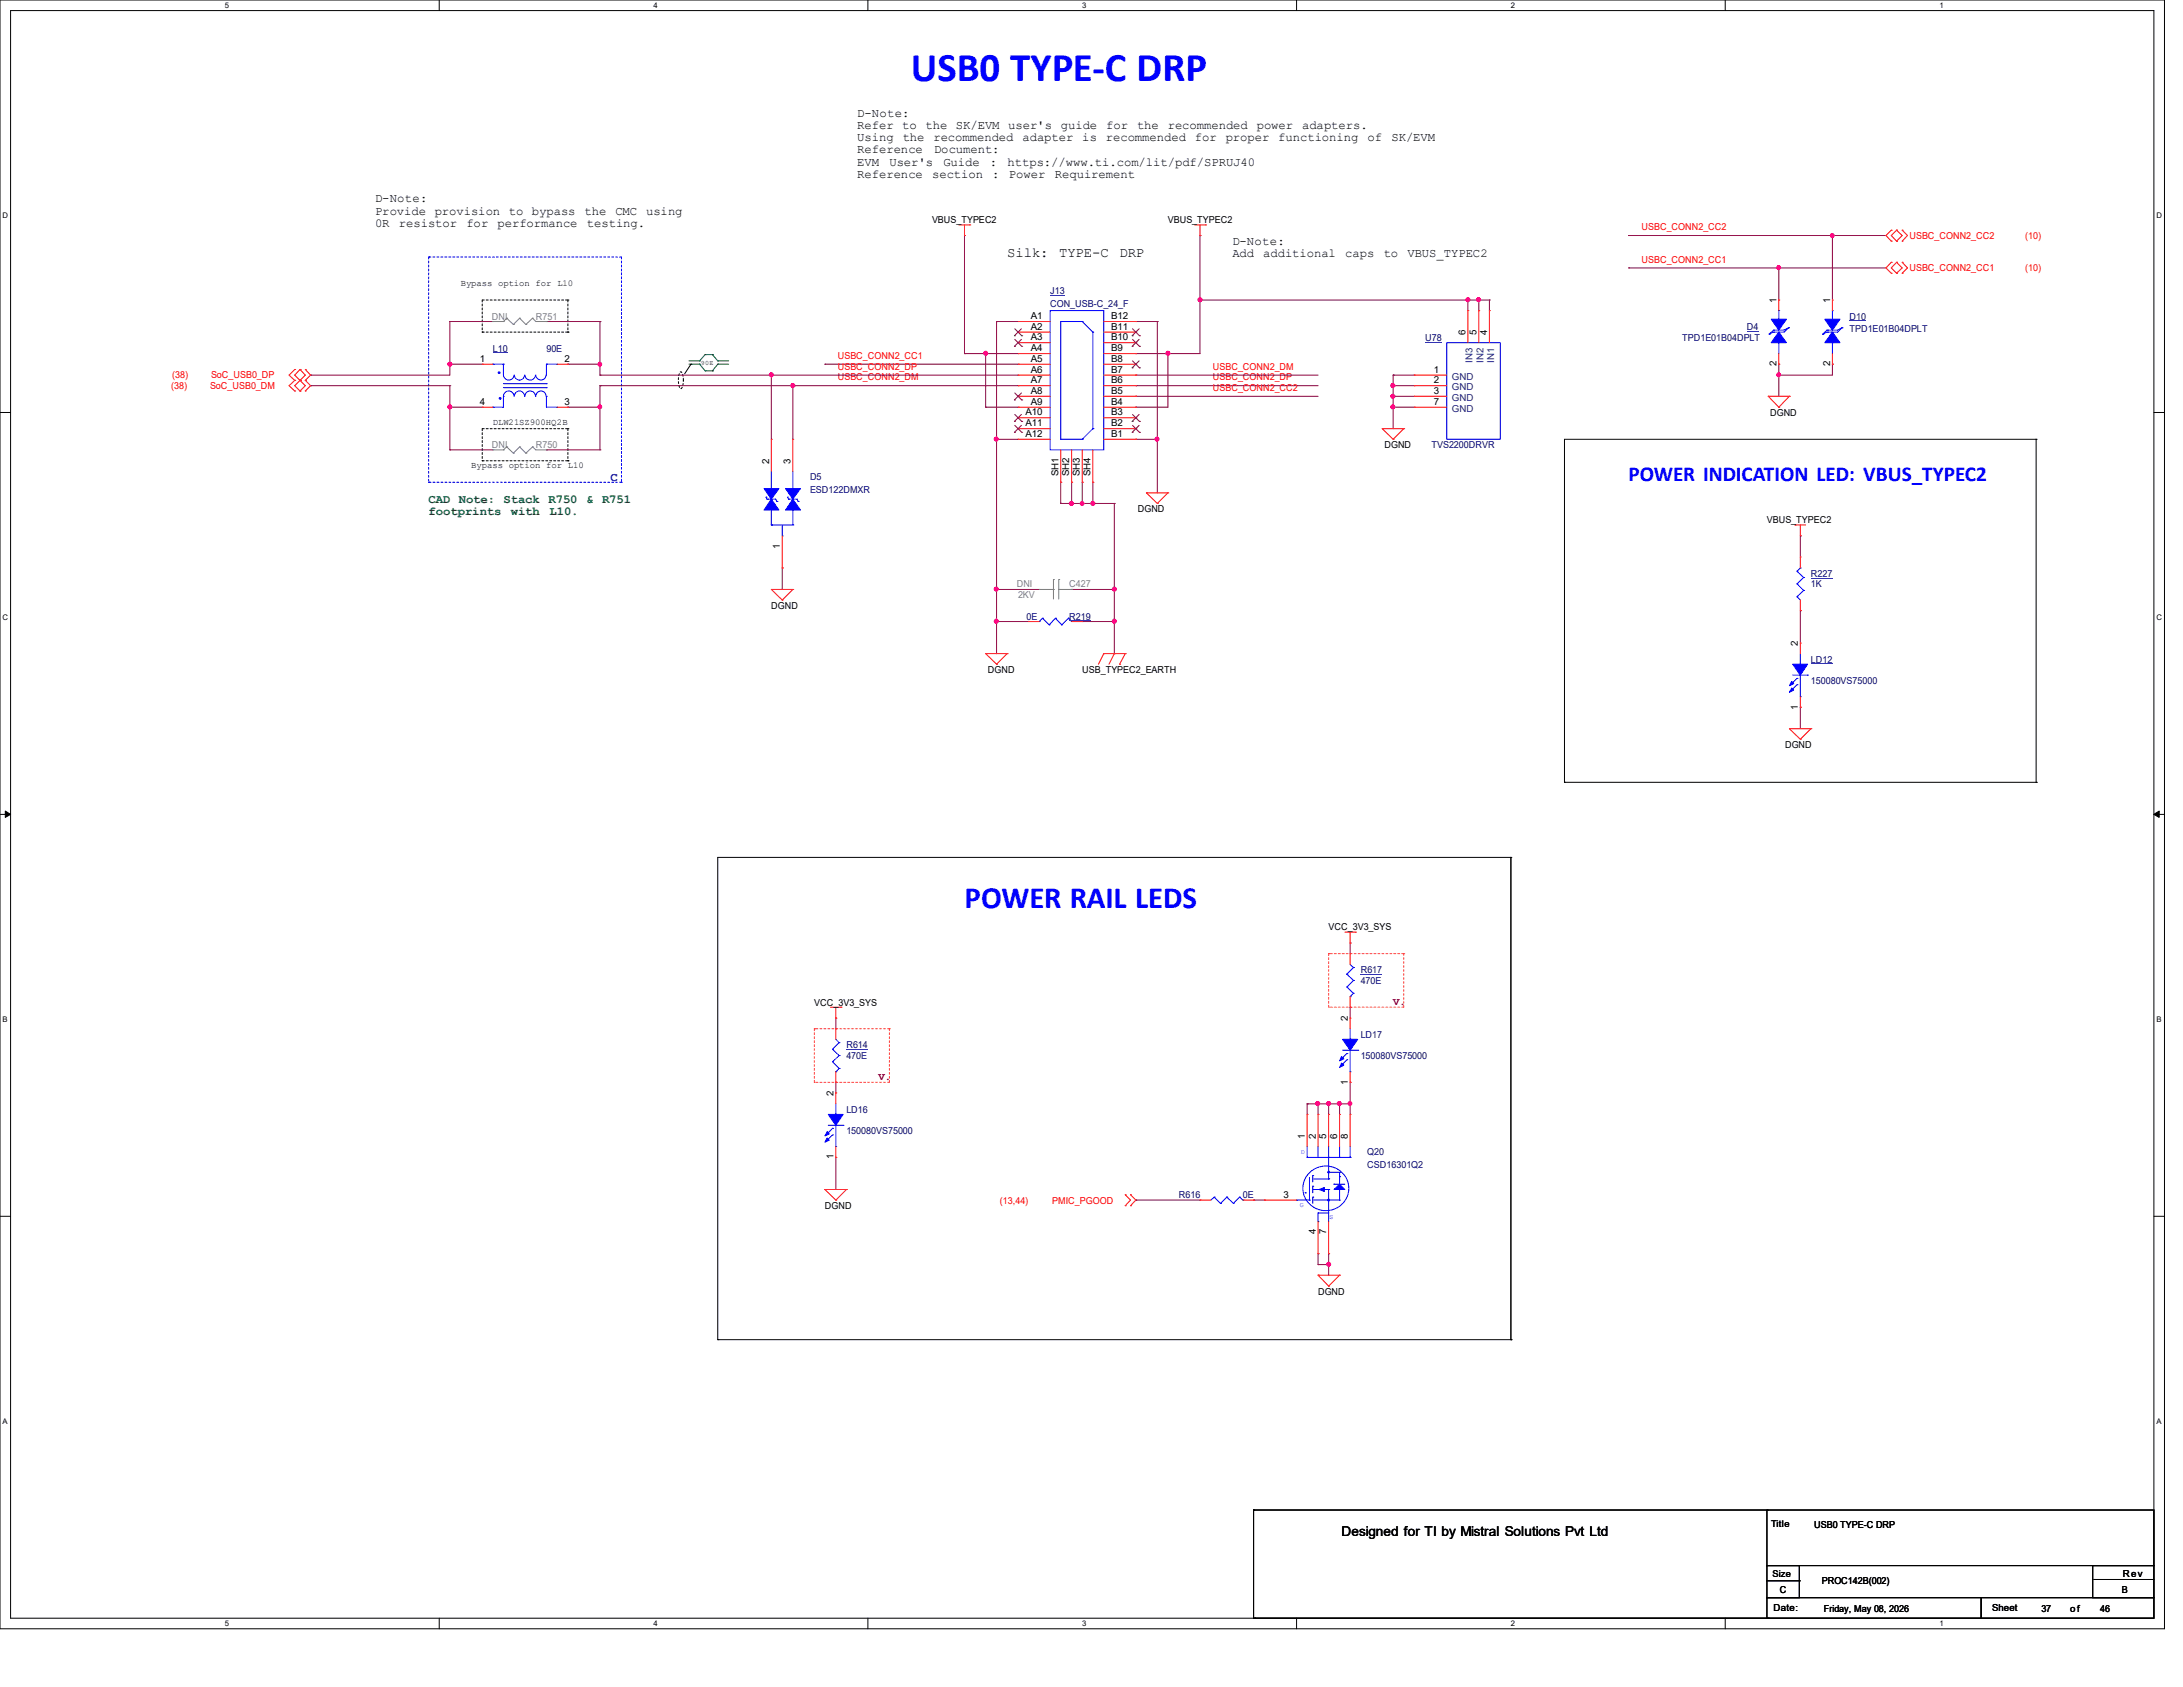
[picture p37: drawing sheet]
<svg xmlns="http://www.w3.org/2000/svg" width="279mm" height="216mm" viewBox="0 0 279 216" stroke-linecap="round" stroke-linejoin="round" font-family="sans-serif">
<defs><g id="words">
<text font-size="5.2" fill="#00f" x="116.6" y="10.4">USB0 TYPE-C DRP</text>
<text font-size="3.9" fill="#00f" x="123.4" y="116.2">POWER RAIL LEDS</text>
<text font-size="2.7" fill="#00f" x="208.4" y="61.6">POWER INDICATION LED: VBUS_TYPEC2</text>
<g font-size="1.8">
<text x="128.9" y="32.9">Silk:</text>
<text x="135.5" y="32.9">TYPE-C</text>
<text x="143.3" y="32.9">DRP</text>
</g>
<text font-size="1.7" x="171.7" y="196.6">Designed for TI by Mistral Solutions Pvt Ltd</text>
<g font-size="1.6">
<text x="109.7" y="14.9">D-Note:</text>
<text x="109.7" y="16.5">Refer</text>
<text x="115.5" y="16.5">to</text>
<text x="118.5" y="16.5">the SK/EVM</text>
<text x="129" y="16.5">user's</text>
<text x="135.8" y="16.5">guide</text>
<text x="141.6" y="16.5">for</text>
<text x="145.5" y="16.5">the</text>
<text x="149.5" y="16.5">recommended</text>
<text x="160.9" y="16.5">power</text>
<text x="166.7" y="16.5">adapters.</text>
<text x="109.7" y="18.1">Using</text>
<text x="109.7" y="19.6">Reference</text>
<text x="109.7" y="21.2">EVM</text>
<text x="109.7" y="22.8">Reference</text>
<text x="113.8" y="21.2">User's</text>
<text x="115.5" y="18.1">the</text>
<text x="119.3" y="22.8">section</text>
<text x="119.5" y="18.1">recommended</text>
<text x="119.6" y="19.6">Document:</text>
<text x="120.7" y="21.2">Guide</text>
<text x="126.7" y="21.2">:</text>
<text x="127" y="22.8">:</text>
<text x="129" y="21.2">https://www.ti.com/lit/pdf/SPRUJ40</text>
<text x="129.1" y="22.8">Power</text>
<text x="130.9" y="18.1">adapter</text>
<text x="135" y="22.8">Requirement</text>
<text x="138.5" y="18.1">is</text>
<text x="141.5" y="18.1">recommended</text>
<text x="152.9" y="18.1">for</text>
<text x="156.9" y="18.1">proper</text>
<text x="163.6" y="18.1">functioning</text>
<text x="175" y="18.1">of</text>
<text x="178.1" y="18.1">SK/EVM</text>
<text x="48" y="25.9">D-Note:</text>
<text x="48" y="27.5">Provide</text>
<text x="48" y="29">0R</text>
<text x="51.1" y="29">resistor</text>
<text x="55.6" y="27.5">provision to bypass</text>
<text x="59.7" y="29">for</text>
<text x="63.7" y="29">performance</text>
<text x="74.8" y="27.5">the</text>
<text x="75.1" y="29">testing.</text>
<text x="78.8" y="27.5">CMC</text>
<text x="82.7" y="27.5">using</text>
<text x="157.7" y="31.4">D-Note:</text>
<text x="157.7" y="32.9">Add</text>
<text x="161.7" y="32.9">additional</text>
<text x="172.2" y="32.9">caps</text>
<text x="177.1" y="32.9">to</text>
<text x="180.1" y="32.9">VBUS_TYPEC2</text>
</g>
<g font-size="1.6" fill="#008000">
<text x="54.9" y="64.3">CAD Note: Stack</text>
<text x="54.9" y="65.9">footprints</text>
<text x="65.4" y="65.9">with</text>
<text x="70.2" y="64.3">R750 &amp; R751</text>
<text x="70.3" y="65.9">L10.</text>
</g>
<text font-size="1.6" fill="#0000a0" x="78.1" y="61.6">C</text>
<g font-size="1.4" fill="#800000">
<text x="178.3" y="128.7">V.</text>
<text x="112.4" y="138.3">V.</text>
</g>
<g font-size="1.2">
<text x="119.3" y="28.6">VBUS_TYPEC2</text>
<text x="149.5" y="28.6">VBUS_TYPEC2</text>
<text x="131.9" y="40.9">A1</text>
<text x="142.2" y="40.9">B12</text>
<text x="227.4" y="38.8" transform="rotate(-90 227.4 38.8)">1</text>
<text x="234.2" y="38.8" transform="rotate(-90 234.2 38.8)">1</text>
<text x="61.4" y="46.3">1</text>
<text x="72.3" y="46.3">2</text>
<text x="131.9" y="42.2">A2</text>
<text x="131.9" y="43.6">A3</text>
<text x="131.9" y="45">A4</text>
<text x="131.9" y="46.3">A5</text>
<text x="131.9" y="47.7">A6</text>
<text x="142.2" y="42.2">B11</text>
<text x="142.2" y="43.6">B10</text>
<text x="142.2" y="45">B9</text>
<text x="142.2" y="46.3">B8</text>
<text x="142.2" y="47.7">B7</text>
<text x="183.5" y="47.7">1</text>
<text x="187.6" y="42.9" transform="rotate(-90 187.6 42.9)">6</text>
<text x="189" y="42.9" transform="rotate(-90 189 42.9)">5</text>
<text x="190.3" y="42.9" transform="rotate(-90 190.3 42.9)">4</text>
<text x="227.4" y="46.9" transform="rotate(-90 227.4 46.9)">2</text>
<text x="234.2" y="46.9" transform="rotate(-90 234.2 46.9)">2</text>
<text x="61.4" y="51.8">4</text>
<text x="72.3" y="51.8">3</text>
<text x="131.3" y="53.2">A10</text>
<text x="131.9" y="49.1">A7</text>
<text x="131.9" y="50.4">A8</text>
<text x="131.9" y="51.8">A9</text>
<text x="142.2" y="49.1">B6</text>
<text x="142.2" y="50.4">B5</text>
<text x="142.2" y="51.8">B4</text>
<text x="142.2" y="53.2">B3</text>
<text x="183.5" y="49.1">2</text>
<text x="183.5" y="50.4">3</text>
<text x="183.5" y="51.8">7</text>
<text x="226.6" y="53.3">DGND</text>
<text x="98.4" y="59.3" transform="rotate(-90 98.4 59.3)">2</text>
<text x="101.2" y="59.3" transform="rotate(-90 101.2 59.3)">3</text>
<text x="131.3" y="54.6">A11</text>
<text x="131.3" y="55.9">A12</text>
<text x="142.2" y="54.6">B2</text>
<text x="142.2" y="55.9">B1</text>
<text x="177.2" y="57.4">DGND</text>
<text x="135.5" y="61" transform="rotate(-90 135.5 61)">SH1</text>
<text x="136.9" y="61" transform="rotate(-90 136.9 61)">SH2</text>
<text x="138.2" y="61" transform="rotate(-90 138.2 61)">SH3</text>
<text x="139.6" y="61" transform="rotate(-90 139.6 61)">SH4</text>
<text x="145.6" y="65.6">DGND</text>
<text x="99.8" y="70.2" transform="rotate(-90 99.8 70.2)">1</text>
<text x="226.1" y="67">VBUS_TYPEC2</text>
<text x="98.7" y="77.9">DGND</text>
<text x="230.1" y="82.7" transform="rotate(-90 230.1 82.7)">2</text>
<text x="126.4" y="86.1">DGND</text>
<text x="138.5" y="86.1">USB_TYPEC2_EARTH</text>
<text x="228.5" y="95.8">DGND</text>
<text x="230.1" y="90.8" transform="rotate(-90 230.1 90.8)">1</text>
<text x="170" y="119.1">VCC_3V3_SYS</text>
<text x="104.2" y="128.7">VCC_3V3_SYS</text>
<text x="172.5" y="130.7" transform="rotate(-90 172.5 130.7)">2</text>
<text x="106.7" y="140.3" transform="rotate(-90 106.7 140.3)">2</text>
<text x="172.5" y="138.8" transform="rotate(-90 172.5 138.8)">1</text>
<text x="106.7" y="148.4" transform="rotate(-90 106.7 148.4)">1</text>
<text x="167" y="145.7" transform="rotate(-90 167 145.7)">1</text>
<text x="168.4" y="145.7" transform="rotate(-90 168.4 145.7)">2</text>
<text x="169.8" y="145.7" transform="rotate(-90 169.8 145.7)">5</text>
<text x="171.2" y="145.7" transform="rotate(-90 171.2 145.7)">6</text>
<text x="172.5" y="145.7" transform="rotate(-90 172.5 145.7)">8</text>
<text x="105.6" y="154.7">DGND</text>
<text x="164.3" y="153.3">3</text>
<text x="168.4" y="158" transform="rotate(-90 168.4 158)">4</text>
<text x="169.8" y="158" transform="rotate(-90 169.8 158)">7</text>
<text x="168.7" y="165.7">DGND</text>
<text x="226.7" y="195.5">Title</text>
<text x="232.2" y="195.5">USB0 TYPE-C DRP</text>
<text x="226.9" y="201.8">Size</text>
<text x="227.8" y="203.8">C</text>
<text x="233.2" y="202.7">PROC142B(002)</text>
<text x="271.6" y="203.8">B</text>
<text x="271.7" y="201.8">Rev</text>
<text x="227" y="206.2">Date:</text>
<text x="233.4" y="206.3">Friday, May 08, 2026</text>
<text x="255" y="206.2">Sheet</text>
<text x="261.3" y="206.3">37</text>
<text x="265" y="206.3">of</text>
<text x="268.8" y="206.3">46</text>
</g>
<g font-size="1.2" fill="#f00">
<text x="210.1" y="29.5">USBC_CONN2_CC2</text>
<text x="210.1" y="33.6">USBC_CONN2_CC1</text>
<text x="244.4" y="34.7">USBC_CONN2_CC1</text>
<text x="244.4" y="30.6">USBC_CONN2_CC2</text>
<text x="259.2" y="34.7">(10)</text>
<text x="259.2" y="30.6">(10)</text>
<text x="107.2" y="45.9">USBC_CONN2_CC1</text>
<text x="107.2" y="47.3">USBC_CONN2_DP</text>
<text x="155.2" y="47.3">USBC_CONN2_DM</text>
<text x="21.9" y="49.8">(38)</text>
<text x="22.1" y="48.4">(38)</text>
<text x="26.9" y="49.8">SoC_USB0_DM</text>
<text x="27" y="48.4">SoC_USB0_DP</text>
<text x="107.2" y="48.7">USBC_CONN2_DM</text>
<text x="155.2" y="48.7">USBC_CONN2_DP</text>
<text x="155.2" y="50">USBC_CONN2_CC2</text>
<text x="128" y="154">(13,44)</text>
<text x="134.7" y="154">PMIC_PGOOD</text>
</g>
<g font-size="1.2" fill="#808080">
<text x="62.9" y="40.9">DNI</text>
<text x="68.6" y="40.9">R751</text>
<text x="62.9" y="57.4">DNI</text>
<text x="68.6" y="57.4">R750</text>
<text x="130.1" y="75.2">DNI</text>
<text x="130.3" y="76.6">2KV</text>
<text x="136.9" y="75.2">C427</text>
</g>
<g font-size="1.2" fill="#000080">
<text x="134.4" y="37.6">J13</text>
<text x="134.4" y="39.2">CON_USB-C_24_F</text>
<text x="236.7" y="40.9">D10</text>
<text x="63.1" y="45">L10</text>
<text x="69.9" y="45">90E</text>
<text x="182.4" y="43.6">U78</text>
<text x="215.3" y="43.6">TPD1E01B04DPLT</text>
<text x="223.6" y="42.3">D4</text>
<text x="236.7" y="42.5">TPD1E01B04DPLT</text>
<text x="183.2" y="57.4">TVS2200DRVR</text>
<text x="103.7" y="61.5">D5</text>
<text x="103.7" y="63.1">ESD122DMXR</text>
<text x="231.8" y="73.8">R227</text>
<text x="231.8" y="75.2">1K</text>
<text x="131.4" y="79.3">0E</text>
<text x="136.9" y="79.3">R219</text>
<text x="231.8" y="84.8">LD12</text>
<text x="231.8" y="87.5">150080VS75000</text>
<text x="174.2" y="124.6">R617</text>
<text x="174.2" y="125.9">470E</text>
<text x="108.3" y="134.2">R614</text>
<text x="108.3" y="135.5">470E</text>
<text x="174.2" y="132.8">LD17</text>
<text x="174.2" y="135.5">150080VS75000</text>
<text x="108.3" y="142.4">LD16</text>
<text x="108.3" y="145.2">150080VS75000</text>
<text x="175" y="147.9">Q20</text>
<text x="175" y="149.5">CSD16301Q2</text>
<text x="150.9" y="153.4">R616</text>
<text x="159.1" y="153.4">0E</text>
</g>
<g font-size="1.2" fill="#004080">
<text x="188.5" y="46.4" transform="rotate(-90 188.5 46.4)">IN3</text>
<text x="189.9" y="46.4" transform="rotate(-90 189.9 46.4)">IN2</text>
<text x="191.2" y="46.4" transform="rotate(-90 191.2 46.4)">IN1</text>
<text x="185.8" y="48.6">GND</text>
<text x="185.8" y="50">GND</text>
<text x="185.8" y="51.3">GND</text>
<text x="185.8" y="52.7">GND</text>
</g>
<g font-size="1.1">
<text x="59" y="36.6">Bypass option for L10</text>
<text x="60.3" y="59.9">Bypass option for L10</text>
<text x="63.1" y="54.4">DLW21SZ900HQ2B</text>
</g>
<g font-size="1">
<text x="28.8" y="1">5</text>
<text x="83.7" y="1">4</text>
<text x="138.5" y="1">3</text>
<text x="193.4" y="1">2</text>
<text x="248.2" y="1">1</text>
<text x=".3" y="27.9">D</text>
<text x="276" y="27.9">D</text>
<text x=".3" y="79.4">C</text>
<text x="276" y="79.4">C</text>
<text x=".3" y="130.8">B</text>
<text x="276" y="130.8">B</text>
<text x=".3" y="182.2">A</text>
<text x="276" y="182.2">A</text>
<text x="28.8" y="208.1">5</text>
<text x="83.7" y="208.1">4</text>
<text x="138.5" y="208.1">3</text>
<text x="193.4" y="208.1">2</text>
<text x="248.2" y="208.1">1</text>
</g>
<text font-size=".8" x="89.7" y="46.7">90E</text>
<g font-size=".8" fill="#00f">
<text x="166.5" y="147.7">D</text>
<text x="166.4" y="154.5">G</text>
<text x="170.2" y="156">S</text>
</g>
</g></defs>
<path d="M0 0h277v208.4h-277zM1.4 1.4h274.3v205.7h-274.3z" fill="none" stroke="#000" stroke-width=".13"/>
<g fill="#fff">
<path d="M28.8 .1h.5v1.1h-.5z"/>
<path d="M28.8 207.2h.5v1.1h-.5z"/>
</g>
<path d="M56.2 0v1.4M56.2 207.1v1.3" fill="none" stroke="#000" stroke-width=".13"/>
<g fill="#fff">
<path d="M83.7 .1h.5v1.1h-.5z"/>
<path d="M83.7 207.2h.5v1.1h-.5z"/>
</g>
<path d="M111.1 0v1.4M111.1 207.1v1.3" fill="none" stroke="#000" stroke-width=".13"/>
<g fill="#fff">
<path d="M138.5 .1h.6v1.1h-.6z"/>
<path d="M138.5 207.2h.6v1.1h-.6z"/>
</g>
<path d="M165.9 0v1.4M165.9 207.1v1.3" fill="none" stroke="#000" stroke-width=".13"/>
<g fill="#fff">
<path d="M193.4 .1h.5v1.1h-.5z"/>
<path d="M193.4 207.2h.5v1.1h-.5z"/>
</g>
<path d="M220.8 0v1.4M220.8 207.1v1.3" fill="none" stroke="#000" stroke-width=".13"/>
<g fill="#fff">
<path d="M248.2 .1h.6v1.1h-.6z"/>
<path d="M248.2 207.2h.6v1.1h-.6z"/>
<path d="M.3 27.1h.8v1.1h-.8z"/>
<path d="M276 27.1h.7v1.1h-.7z"/>
<path d="M.3 78.5h.8v1.1h-.8z"/>
<path d="M276 78.5h.7v1.1h-.7z"/>
</g>
<path d="M0 52.8h1.4M275.7 52.8h1.3" fill="none" stroke="#000" stroke-width=".13"/>
<g fill="#fff">
<path d="M.3 129.9h.7v1.1h-.7z"/>
<path d="M276 129.9h.6v1.1h-.6z"/>
</g>
<path d="M0 104.2h1.4M275.7 104.2h1.3" fill="none" stroke="#000" stroke-width=".13"/>
<path d="M.7 103.8l.7 .4-.7 .4zM275.7 104.2l.7-.4v.8z" fill="#000" stroke="#000" stroke-width=".13"/>
<g fill="#fff">
<path d="M.3 181.4h.7v1.1h-.7z"/>
<path d="M276 181.4h.6v1.1h-.6z"/>
</g>
<g fill="none" stroke="#000" stroke-width=".13">
<path d="M88.4 46.6h.1M88.4 46.6l-.8 1.2M260.6 56.2h.1M260.6 56.2h-60.4v43.9M260.6 56.2v43.9M193.4 109.7h.1M193.4 109.7h-101.5v61.7M193.4 109.7v61.7M200.2 100.1h.1M200.2 100.1h60.4M260.6 100.1h.1M0 155.7h1.4"/>
<path d="M275.7 155.7h1.3M91.9 171.4h.1M91.9 171.4h101.5M193.4 171.4h.1M160.4 193.3h.1M160.4 193.3h65.9M160.4 193.3v13.8M226.1 193.3h49.6v7.1h-49.6zM160.4 207.1h.1M160.6 207.1h.1M160.6 207.1h65.8M226.1 200.4h4.2v4.1h-4.2z"/>
<path d="M226.1 204.5h27.5v2.6h-27.5zM226.1 202.3h4.2M230.3 202.3h.1M253.6 204.5h22.1v2.6h-22.1zM267.8 200.4h7.9v4.1h-7.9zM268 202.1h.1M268 202.1h7.7"/>
</g>
<g fill="none" stroke="#008000" stroke-width=".13">
<path d="M88.2 46.2h1.3M88.2 46.6h1.3M89.5 46.2h.1M89.5 46.6h.1M89.5 46.6l.8 .9M90.3 45.4h.1M90.3 47.5h.1M90.3 45.4l-.8 .8M90.3 47.5h.9M90.3 45.4h.9M91.2 47.5h.1M91.2 45.4h.1"/>
<path d="M91.2 45.4l.7 .8M91.9 46.2h.1M91.9 46.6h.1M91.9 46.2h1.4M91.9 46.6h1.4M91.9 46.6l-.7 .9"/>
</g>
<g fill="none" stroke="#000" stroke-width=".13" stroke-dasharray=".3">
<path d="M61.7 38.4h11M61.7 38.4v4.1M72.7 38.4h.1M72.7 38.4v4.1M61.7 42.5h.1M61.7 42.5h11M61.7 54.9h11M61.7 54.9v4.1M61.7 59h.1M61.7 59h11M72.7 42.5h.1M72.7 54.9h.1"/>
<path d="M72.7 59h.1M72.7 54.9v4.1M87 47.7l.1-.1a1.99 1.99 0 0 1 0 2.1 2.03 2.03 0 0 1-.1-2z"/>
</g>
<path d="M54.9 32.9h.1M54.9 32.9v28.8M79.5 32.9h-24.6M79.5 32.9v28.8M54.9 61.7h.1M79.5 61.7h.1M79.5 61.7h-24.6" fill="none" stroke="#00f" stroke-width=".13" stroke-dasharray=".3 .3"/>
<g fill="none" stroke="#ff8000" stroke-width=".13" stroke-dasharray=".3 .3">
<path d="M104.2 138.5v-6.8M104.2 131.7h.1M104.2 138.5h.1M113.8 131.7h-9.6M113.8 138.5v-6.8M113.8 131.7h.1M113.8 138.5h-9.6M170.1 128.9v-6.9M170.1 122h.1M170.1 128.9h.1M179.7 122h-9.6M179.7 128.9v-6.9"/>
<path d="M179.7 122h.1M179.7 128.9h-9.6"/>
</g>
<g fill="none" stroke="#800040" stroke-width=".13">
<path d="M123.4 30.1h.1M123.4 30.1v15.2M153.6 30.1h.1M153.6 38.4h.1M153.6 30.1v15.2h-8.2M153.6 38.4h37M187.9 38.4h.1M187.9 38.4v1.4M189.3 38.4h.1M189.3 38.4v1.4M190.6 38.4h.1M190.6 38.4v1.4"/>
<path d="M208.4 34.3h.1M208.4 30.1h.1M208.4 34.3h33M208.4 30.1h33M227.7 34.3h.1M227.7 34.3v4.1M234.5 30.1h.1M234.5 30.1v8.3M39.8 48h.1M39.8 49.4h.1M39.8 49.4h17.8M57.6 46.6h.1"/>
<path d="M57.6 49.4h.1M57.6 52.1h.1M57.6 41.1h.1M57.6 57.6h.1M57.6 52.1h4.1M57.6 41.1h5.5M57.6 41.1v6.9h-17.8M57.6 49.4v8.2M57.6 46.6h4.1M57.6 57.6h5.5M69.9 57.6h.1M69.9 41.1h6.9"/>
<path d="M69.9 57.6h6.9M72.7 46.6h.1M72.7 52.1h.1M72.7 52.1h4.1M72.7 46.6h4.1M76.8 49.4h.1M76.8 48h.1M76.8 46.6h.1M76.8 41.1h.1M76.8 57.6h.1M76.8 48h53.5M76.8 49.4h53.5"/>
<path d="M76.8 41.1v6.9M76.8 49.4v8.2M98.7 48h.1M98.7 48v8.2M101.5 49.4h.1M101.5 49.4v6.8M105.6 46.6h.1M105.6 46.6h24.7M123.4 45.3h.1M123.4 45.3h6.9M126.2 45.3h.1M126.2 52.1h.1"/>
<path d="M126.2 45.3v6.8M126.2 52.1h4.1M127.6 41.1h.1M127.6 56.2h.1M127.6 41.1v42.6M127.6 41.1h2.7M127.6 56.2h2.7M145.4 45.3h.1M145.4 52.1h.1M145.4 41.1h.1M145.4 56.2h.1M145.4 49.4h.1"/>
<path d="M145.4 48h.1M145.4 50.7h.1M145.4 41.1h2.7M145.4 56.2h2.7M145.4 48h23.3M145.4 49.4h23.3M145.4 50.7h23.3M148.1 41.1h.1M148.1 56.2h.1M148.1 41.1v22M149.5 45.3h.1M149.5 45.3v6.8h-4.1"/>
<path d="M178.3 48h.1M178.3 49.4h.1M178.3 50.7h.1M178.3 52.1h.1M178.3 52.1h2.7M178.3 48h2.7M178.3 49.4h2.7M178.3 50.7h2.7M178.3 48v6.9M227.7 46.6h.1M227.7 48h.1M227.7 46.6v4.1"/>
<path d="M234.5 46.6h.1M234.5 46.6v1.4h-6.8M100.1 72.7h.1M100.1 72.7v2.7M127.6 79.5h.1M127.6 75.4h.1M127.6 79.5h4.1M127.6 75.4h5.4M135.8 61.7h.1M135.8 64.4h.1M135.8 61.7v2.7M135.8 64.4h6.8"/>
<path d="M137.2 75.4h.1M137.2 61.7h.1M137.2 64.4h.1M137.2 75.4h5.4M137.2 61.7v2.7M138.5 79.5h.1M138.5 61.7h.1M138.5 64.4h.1M138.5 79.5h4.1M138.5 61.7v2.7M139.9 61.7h.1M139.9 64.4h.1"/>
<path d="M139.9 61.7v2.7M142.6 64.4h.1M142.6 75.4h.1M142.6 79.5h.1M142.6 64.4v19.3M230.4 78.1h.1M230.4 68.6h.1M230.4 68.6v2.7M230.4 78.1v4.2M230.4 90.5h.1M230.4 90.5v2.8M107 130.3h.1"/>
<path d="M107 138.5h.1M107 130.3v1.4M107 138.5v1.4M172.8 138.5h.1M172.8 120.7h.1M172.8 128.9h.1M172.8 120.7v1.3M172.8 128.9v1.4M172.8 138.5v4.1M107 148.1h.1M107 148.1v4.1M145.4 153.6h.1"/>
<path d="M145.4 153.6h8.2M160.4 153.6h.1M160.4 153.6h1.4M167.3 141.3h.1M167.3 141.3v1.3M167.3 141.3h5.5M168.7 141.3h.1M168.7 141.3v1.3M170.1 141.3h.1M170.1 141.3v1.3M171.4 141.3h.1M171.4 141.3v1.3"/>
<path d="M172.8 141.3h.1M168.7 160.4h.1M168.7 161.8h.1M168.7 160.4v1.4M168.7 161.8h1.4M170.1 160.4h.1M170.1 161.8h.1M170.1 160.4v2.8"/>
</g>
<g fill="#f0f" stroke="#f0f" stroke-width=".13">
<circle cx="142.6" cy="79.5" r=".25"/>
<circle cx="127.5" cy="79.5" r=".25"/>
<circle cx="127.5" cy="75.4" r=".25"/>
<circle cx="142.6" cy="75.4" r=".25"/>
<circle cx="137.1" cy="64.4" r=".25"/>
<circle cx="139.9" cy="64.4" r=".25"/>
<circle cx="138.5" cy="64.4" r=".24"/>
<circle cx="126.2" cy="45.2" r=".25"/>
<circle cx="127.5" cy="56.2" r=".25"/>
<circle cx="148.1" cy="56.2" r=".25"/>
<circle cx="149.5" cy="45.2" r=".25"/>
<circle cx="227.6" cy="48" r=".24"/>
<circle cx="227.6" cy="34.2" r=".24"/>
<circle cx="234.5" cy="30.1" r=".24"/>
<circle cx="187.9" cy="38.4" r=".25"/>
<circle cx="153.6" cy="38.4" r=".25"/>
<circle cx="101.5" cy="49.3" r=".25"/>
<circle cx="98.7" cy="48" r=".25"/>
<circle cx="178.3" cy="50.7" r=".25"/>
<circle cx="178.3" cy="52.1" r=".25"/>
<circle cx="189.2" cy="38.4" r=".25"/>
<circle cx="178.3" cy="49.3" r=".25"/>
<circle cx="170.1" cy="161.8" r=".25"/>
<circle cx="168.7" cy="141.2" r=".25"/>
<circle cx="170.1" cy="141.2" r=".25"/>
<circle cx="172.8" cy="141.2" r=".24"/>
<circle cx="171.4" cy="141.2" r=".25"/>
<circle cx="57.6" cy="46.6" r=".25"/>
<circle cx="76.8" cy="46.6" r=".24"/>
<circle cx="76.8" cy="52.1" r=".24"/>
<circle cx="57.6" cy="52.1" r=".25"/>
</g>
<g fill="none" stroke="#f00" stroke-width=".13">
<path d="M122.7 28.8h1.4M123.4 30.1h.1M123.4 28.8v1.3M124.1 28.8h.1M152.9 28.8h1.4M153.6 30.1h.1M153.6 28.8v1.3M154.3 28.8h.1M242.1 33.6h.1M242.1 35h.1M242.1 29.5h.1M242.1 30.9h.1"/>
<path d="M242.1 33.6l-.7 .7 .7 .7M242.1 29.5l-.7 .6 .7 .8M242.7 35h.1M242.7 33.6h.1M242.7 30.9h.1M242.7 29.5h.1M242.7 33.6l-.6 .7 .6 .7M242.7 33.6l.8 .7-.8 .7M242.7 29.5l-.6 .6 .6 .8M242.7 29.5l.8 .6-.8 .8M243.5 33.6h.1M243.5 35h.1"/>
<path d="M243.5 29.5h.1M243.5 30.9h.1M243.5 33.6l.6 .7-.6 .7M243.5 29.5l.6 .6-.6 .8M37.7 47.3h.1M37.7 48.7h.1M37.7 50h.1M37.7 47.3l-.7 .7 .7 .7M37.7 48.7l-.7 .7 .7 .6M38.4 48.7h.1M38.4 47.3h.1M38.4 50h.1"/>
<path d="M38.4 47.3l.7 .7-1.4 1.4 .7 .6M38.4 47.3l-.7 .7 1.4 1.4-.7 .6M39.1 47.3h.1M39.1 48.7h.1M39.1 50h.1M39.1 47.3l.7 .7-.7 .7M39.1 48.7l.7 .7-.7 .6M176.9 54.9h.1M176.9 54.9h2.8M176.9 54.9l1.4 1.3M178.3 56.2h.1M179.7 54.9h.1"/>
<path d="M179.7 54.9l-1.4 1.3M226.3 50.7h.1M226.3 50.7h2.7M226.3 50.7l1.4 1.4M227.7 52.1h.1M229 50.7h.1M229 50.7l-1.3 1.4M98.7 75.4h.1M98.7 75.4h2.8M98.7 75.4l1.4 1.4M100.1 76.8h.1M101.5 75.4h.1"/>
<path d="M101.5 75.4l-1.4 1.4M146.7 63.1h.1M146.7 63.1h2.8M146.7 63.1l1.4 1.3M148.1 64.4h.1M149.5 63.1h.1M149.5 63.1l-1.4 1.3M229.7 67.2h.1M229.7 67.2h1.4M230.4 68.6h.1M230.4 67.2v1.4M126.2 83.7h.1"/>
<path d="M126.2 83.7h2.7M126.2 83.7l1.4 1.3M127.6 85h.1M128.9 83.7h.1M128.9 83.7l-1.3 1.3M141.3 83.7h.1M141.3 83.7h2.7M141.3 83.7l-.7 1.3M142.6 83.7h.1M142.6 83.7l-.7 1.3M143.3 85h.1M144 83.7h.1"/>
<path d="M144 83.7l-.7 1.3M229 93.3h.1M229 93.3h2.8M229 93.3l1.4 1.3M230.4 94.6h.1M231.8 93.3h.1M231.8 93.3l-1.4 1.3M172.1 119.3h1.4M172.8 119.3v1.4M173.5 119.3h.1M106.3 128.9h1.4M107 130.3h.1"/>
<path d="M107 128.9v1.4M107.7 128.9h.1M172.8 120.7h.1M105.6 152.2h.1M105.6 152.2h2.7M105.6 152.2l1.4 1.4M107 153.6h.1M108.3 152.2h.1M108.3 152.2l-1.3 1.4M144 152.9h.1M144 154.3h.1M144 152.9l.7 .7-.7 .7"/>
<path d="M144.7 154.3h.1M144.7 152.9h.1M144.7 152.9l.7 .7-.7 .7M168.7 163.2h.1M168.7 163.2h2.7M168.7 163.2l1.4 1.4M170.1 164.6h.1M171.4 163.2h.1M171.4 163.2l-1.3 1.4"/>
</g>
<path d="M227.7 39.8h.1M227.7 39.8v1.1M226.4 42.8h.1M227 42.2h.1M227 42.5h.1M227 42.2l-.6 .6M227 42.5l-.6 .3M227.7 43.9h.1M227.7 43.9v1.4M228.9 42h.1M228.9 42l-.6 .2h-1.3M228.9 42l-.6 .5h-1.3" fill="none" stroke="#00f" stroke-width=".13"/>
<g fill="#00f" stroke="#00f" stroke-width=".13">
<path d="M227.7 42.5l.9 1.4h-1.9z" fill-rule="evenodd"/>
<path d="M226.7 40.9h1.9l-.9 1.3z" fill-rule="evenodd"/>
</g>
<path d="M223.6 42.4h1.4v.1h-1.4z" fill="#000080"/>
<g fill="none" stroke="#f00" stroke-width=".13">
<path d="M187.9 39.8h.1M187.9 39.8v4.1M189.3 39.8h.1M189.3 39.8v4.1M190.6 39.8h.1M190.6 39.8v4.1M227.7 38.4h.1M227.7 38.4v1.4M181 48h.1M181 49.4h.1M181 50.7h.1M181 52.1h.1"/>
<path d="M181 48h4.2M181 49.4h4.2M181 50.7h4.2M181 52.1h4.2M227.7 46.6h.1M227.7 45.3v1.3M161.8 153.6h.1M161.8 153.6h4.1M167.3 142.6h.1M167.3 142.6v4.1M168.7 142.6h.1M168.7 142.6v4.1"/>
<path d="M168.7 156.3v4.1M170.1 142.6h.1M170.1 142.6v4.1M170.1 156.3v4.1M171.4 142.6h.1M171.4 142.6v4.1M172.8 142.6h.1M172.8 142.6v4.1M168.7 160.4h.1M170.1 160.4h.1"/>
</g>
<g fill="none" stroke="#00f" stroke-width=".13">
<path d="M134.4 39.8h6.9v17.8h-6.9zM135.8 56.2h.1M135.8 56.2h2.7M138.5 56.2h.1M138.5 41.1h.1M138.5 41.1l1.4 1.4M138.5 41.1h-2.7v15.1M139.9 42.5h.1M139.9 54.9h.1M139.9 42.5v12.4M139.9 54.9l-1.4 1.3M185.2 43.9h6.8v12.3h-6.8z"/>
<path d="M165.9 153.6h.1M165.9 153.6h1.7M167 152.7h.1M167.3 148.1h.1M167.3 146.7v1.4M167.3 148.1h5.5M167.4 150.3a2.89 2.89 0 0 1 4.7 .2 2.89 2.89 0 0 1-1.7 4.4 2.87 2.87 0 0 1-3.2-1.3 2.87 2.87 0 0 1 .2-3.3zM167.6 153.6h.1M167.6 150.7v2.9M168 150.5h.1M168 153.2h.1M168 151.8h.1"/>
<path d="M168 153.6h3.4M168 152.2h2.1M168 150.5v.8M168 151.8v.9M168 153.2v.8M168 150.9h2.1M168.7 148.1h.1M168.7 156.3h.1M168.7 155.2h.1M168.7 146.7v1.4M168.7 155.2v1.1M168.7 155.2h1.4"/>
<path d="M170.1 148.1h.1M170.1 152.2h.1M170.1 150.9h.1M170.1 146.7v4.2M170.1 152.2v4.1M170.1 150h1.3M170.7 151.6h.1M170.7 151.6h1.4M171.4 148.1h.1M171.4 150h.1M171.4 153.6h.1M171.4 150.6h.1"/>
<path d="M171.4 146.7v1.4M171.4 150v3.6M172.8 148.1h.1M172.8 146.7v1.4"/>
</g>
<path d="M182.4 43.8h2.1" fill="none" stroke="#000080" stroke-width=".13"/>
<g fill="#00f" stroke="#00f" stroke-width=".13">
<path d="M168.8 152.2l.7-.2v.5z"/>
<path d="M170.7 152.2l.7-.6 .7 .6z"/>
<circle cx="170" cy="153.6" r=".11"/>
<circle cx="170" cy="150" r=".11"/>
</g>
<path d="M134.4 37.7h1.9v.1h-1.9z" fill="#000080"/>
<g fill="none" stroke="#f00" stroke-width=".13">
<path d="M98.7 56.2h.1M98.7 56.2v4.1M101.5 56.2h.1M101.5 56.2v4.1M130.3 41.1h.1M130.3 42.5h.1M130.3 43.9h.1M130.3 45.3h.1M130.3 46.6h.1M130.3 48h.1M130.3 49.4h.1M130.3 50.7h.1"/>
<path d="M130.3 52.1h.1M130.3 53.5h.1M130.3 54.9h.1M130.3 56.2h.1M130.3 41.1h4.1M130.3 42.5h4.1M130.3 43.9h4.1M130.3 45.3h4.1M130.3 46.6h4.1M130.3 48h4.1M130.3 49.4h4.1M130.3 50.7h4.1"/>
<path d="M130.3 52.1h4.1M130.3 53.5h4.1M130.3 54.9h4.1M130.3 56.2h4.1M135.8 57.6v4.1M137.2 57.6v4.1M138.5 57.6v4.1M139.9 57.6v4.1M141.3 41.1h4.1M141.3 42.5h4.1M141.3 43.9h4.1M141.3 45.3h4.1"/>
<path d="M141.3 46.6h4.1M141.3 48h4.1M141.3 49.4h4.1M141.3 50.7h4.1M141.3 52.1h4.1M141.3 53.5h4.1M141.3 54.9h4.1M141.3 56.2h4.1M145.4 41.1h.1M145.4 42.5h.1M145.4 43.9h.1M145.4 45.3h.1"/>
<path d="M145.4 46.6h.1M145.4 48h.1M145.4 49.4h.1M145.4 50.7h.1M145.4 52.1h.1M145.4 53.5h.1M145.4 54.9h.1M145.4 56.2h.1M100.1 72.7h.1M100.1 68.6v4.1M135.8 61.7h.1M137.2 61.7h.1"/>
<path d="M138.5 61.7h.1M139.9 61.7h.1M107 131.7h.1M107 138.5h.1M107 131.7v1.3M107 137.2v1.3M172.8 130.3h.1M172.8 138.5h.1M172.8 122h.1M172.8 128.9h.1M172.8 122v1.4M172.8 127.6v1.3"/>
<path d="M172.8 130.3v1.4M172.8 137.2v1.3M153.6 153.6h.1M153.6 153.6h1.4M159.1 153.6h1.3M160.4 153.6h.1"/>
</g>
<g fill="none" stroke="#804000" stroke-width=".13">
<path d="M129.8 43h.1M129.8 44.3h.1M129.8 51.2h.1M129.8 53.9h.1M129.8 55.3h.1M129.9 42.1l.9 .9M129.9 43.4l.9 .9M129.9 50.3l.9 .9M129.9 53l.9 .9M129.9 54.4l.9 .9M130.7 42.1l-.9 .9M130.7 43.4l-.9 .9"/>
<path d="M130.7 50.3l-.9 .9M130.7 53l-.9 .9M130.7 54.4l-.9 .9M130.8 43h.1M130.8 44.3h.1M130.8 51.2h.1M130.8 53.9h.1M130.8 55.3h.1M144.9 43h.1M144.9 44.3h.1M144.9 47.1h.1M144.9 53.9h.1"/>
<path d="M144.9 55.3h.1M144.9 42.1l.9 .9M144.9 43.4l.9 .9M144.9 46.2l.9 .9M144.9 53l.9 .9M144.9 54.4l.9 .9M145.8 42.1l-.9 .9M145.8 43.4l-.9 .9M145.8 46.2l-.9 .9M145.8 53l-.9 .9M145.8 54.4l-.9 .9M145.8 43h.1"/>
<path d="M145.8 44.3h.1M145.8 47.1h.1M145.8 53.9h.1M145.8 55.3h.1"/>
</g>
<g fill="none" stroke="#00f" stroke-width=".13">
<path d="M63.1 46.6h.1M63.1 52.1h.1M63.1 46.6h1.3M64.4 50.7a.68 .68 0 0 1 .7-.7 .68 .68 0 0 1 .7 .7M64.4 46.6v1.4a.68 .68 0 0 0 .7 .6 .68 .68 0 0 0 .7-.6M64.4 46.6h.1M64.4 50.7h.1M64.4 50.7v1.4h-1.3M64.4 49.6h5.5M64.4 49.1h5.5M65.8 50.7a.66 .66 0 0 1 .7-.7 .66 .66 0 0 1 .6 .7M67.1 48a.66 .66 0 0 1-.6 .6 .66 .66 0 0 1-.7-.6"/>
<path d="M67.2 50.7a.68 .68 0 0 1 .7-.7 .68 .68 0 0 1 .6 .7M68.5 48a.68 .68 0 0 1-.6 .6 .68 .68 0 0 1-.7-.6M68.6 50.7a.66 .66 0 0 1 .6-.7 .66 .66 0 0 1 .7 .7M69.9 48a.66 .66 0 0 1-.7 .6 .66 .66 0 0 1-.6-.6M69.9 50.7h.1M69.9 46.6h.1M69.9 49.6h.1M69.9 49.1h.1M69.9 46.6v1.4M69.9 50.7v1.4h1.4M69.9 46.6h1.4M71.3 52.1h.1"/>
<path d="M71.3 46.6h.1M98 63.6h.1M98 63.6l.2 .3M98.2 63.9h.1M98.2 63.9h1.1l.1 .3M98.7 67.2h.1M98.7 67.2h2.8M98.7 60.3v6.9M99.4 64.2h.1M100.1 68.6h.1M100.1 67.2v1.4M100.8 63.6h.1"/>
<path d="M100.8 63.6l.1 .3M100.9 63.9h.1M100.9 63.9h1.1l.2 .3M101.5 67.2h.1M101.5 60.3v6.9M102.2 64.2h.1M106.6 134.3h.1M106.6 135.9h.1M106.6 134.3l.8 .8M106.6 135.9l.8 .8M107 137.2h.1M107 133l.4 .4"/>
<path d="M107.4 133.4h.1M107.4 135.1h.1M107.4 136.7h.1M107.4 133.4l-.8 .9M107.4 135.1l-.8 .8M107.4 136.7l-.4 .5M171.8 134.4h2M172.4 134.8h.1M172.4 135.6h.1M172.4 124.7h.1M172.4 126.3h.1M172.4 134.8l-.8 .8"/>
<path d="M172.4 135.6l-.8 .8M172.4 124.7l.8 .8M172.4 126.3l.8 .8M172.8 133h.1M172.8 137.2h.1M172.8 127.6h.1M172.8 131.7v1.3M172.8 134.4v2.8M172.8 123.4l.4 .4M173.2 123.8h.1M173.2 125.5h.1M173.2 127.1h.1"/>
<path d="M173.2 123.8l-.8 .9M173.2 125.5l-.8 .8M173.2 127.1l-.4 .5M173.8 134.4h.1M155.4 153.2h.1M155.4 153.2l-.4 .4M155.4 153.2l.8 .8M156.2 154h.1M157 153.2h.1M157 153.2l-.8 .8M157 153.2l.9 .8M157.9 154h.1"/>
<path d="M158.7 153.2h.1M158.7 153.2l-.8 .8M158.7 153.2l.4 .4M159.1 153.6h.1"/>
</g>
<g fill="none" stroke="#808080" stroke-width=".13">
<path d="M63.1 57.6h.1M63.1 41.1h.1M63.1 57.6h1.3M63.1 41.1h1.3M64.4 57.6h.1M64.4 41.1h.1M64.9 57.2h.1M64.9 40.7h.1M64.9 57.2l.8 .8M64.9 57.2l-.5 .4M64.9 40.7l.8 .8M64.9 40.7l-.5 .4"/>
<path d="M65.7 58h.1M65.7 41.5h.1M66.5 57.2h.1M66.5 40.7h.1M66.5 57.2l.8 .8M66.5 57.2l-.8 .8M66.5 40.7l.8 .8M66.5 40.7l-.8 .8M67.3 58h.1M67.3 41.5h.1M68.2 57.2h.1M68.2 40.7h.1"/>
<path d="M68.2 57.2l.4 .4h1.3M68.2 57.2l-.9 .8M68.2 40.7l.4 .4h1.3M68.2 40.7l-.9 .8M69.9 57.6h.1M69.9 41.1h.1"/>
</g>
<g fill="#00f" stroke="#00f" stroke-width=".13">
<path d="M171.8 133h2l-1 1.4z" fill-rule="evenodd"/>
<path d="M171.7 136.1l.3 .2-.6 .3z" fill-rule="evenodd"/>
<path d="M171.7 135.2l.3 .3-.6 .3z" fill-rule="evenodd"/>
<path d="M101.5 63.9l.9 1.4h-1.9z" fill-rule="evenodd"/>
<path d="M100.5 62.5h1.9l-.9 1.4z" fill-rule="evenodd"/>
<path d="M97.8 62.5h1.9l-1 1.4z" fill-rule="evenodd"/>
<path d="M98.7 63.9l1 1.4h-1.9z" fill-rule="evenodd"/>
<path d="M63.9 50.9h.2v.2h-.2z" fill-rule="evenodd"/>
<path d="M63.8 47.6h.2v.2h-.2z" fill-rule="evenodd"/>
</g>
<path d="M108.3 134.3h2.8M174.2 124.8h2.7" fill="none" stroke="#000080" stroke-width=".13"/>
<path d="M63.1 45.1h1.9v.1h-1.9z" fill="#000080"/>
<g fill="none" stroke="#f00" stroke-width=".13">
<path d="M234.5 38.4h.1M234.5 38.4v1.4M61.7 46.6h.1M61.7 52.1h.1M61.7 46.6h1.4M61.7 52.1h1.4M71.3 46.6h1.4M71.3 52.1h1.4M72.7 52.1h.1M72.7 46.6h.1M234.5 46.6h.1M234.5 45.3v1.3"/>
<path d="M131.7 79.5h.1M131.7 79.5h1.3M137.2 79.5h1.3M138.5 79.5h.1M230.4 78.1h.1M230.4 71.3h.1M230.4 71.3v1.4M230.4 76.8v1.3M230.4 82.3h.1M230.4 90.5h.1M230.4 82.3v1.4M230.4 89.2v1.3"/>
<path d="M107 139.9h.1M107 139.9v1.4M107 148.1h.1M107 146.7v1.4"/>
</g>
<g fill="none" stroke="#00f" stroke-width=".13">
<path d="M234.5 39.8h.1M234.5 39.8v1.1M233.3 42.8h.1M233.8 42.2h.1M233.8 42.5h.1M233.8 42.2l-.5 .6M233.8 42.5l-.5 .3M234.5 43.9h.1M234.5 43.9v1.4M235.8 42h.1M235.8 42l-.6 .2h-1.4M235.8 42l-.6 .5h-1.4"/>
<path d="M133 79.5h.1M133.4 79.1h.1M133.4 79.1l.9 .9M133.4 79.1l-.4 .4M134.3 80h.1M135.1 79.1h.1M135.1 79.1l.8 .9M135.1 79.1l-.8 .9M135.9 80h.1M136.7 79.1h.1M136.7 79.1l.5 .4M136.7 79.1l-.8 .9"/>
<path d="M230 76.4h.1M230 74.7h.1M230 73.1h.1M230 76.4l.4 .4M230 74.7l.8 .9M230 73.1l.8 .8M230.4 72.7h.1M230.4 72.7l-.4 .4M230.8 75.6h.1M230.8 73.9h.1M230.8 75.6l-.8 .8M230.8 73.9l-.8 .8"/>
<path d="M229.4 86.4h2M230 86.8h.1M230 87.6h.1M230 86.8l-.8 .8M230 87.6l-.8 .8M230.4 85h.1M230.4 89.2h.1M230.4 83.7v1.3M230.4 86.4v2.8M231.4 86.4h.1M106 144h1.9M106.6 144.4h.1"/>
<path d="M106.6 145.2h.1M106.6 144.4l-.9 .8M106.6 145.2l-.9 .8M107 142.6h.1M107 146.7h.1M107 141.3v1.3M107 144v2.7M107.9 144h.1"/>
</g>
<g fill="#00f" stroke="#00f" stroke-width=".13">
<path d="M106 142.6h1.9l-.9 1.4z" fill-rule="evenodd"/>
<path d="M105.9 145.6l.2 .3-.5 .3z" fill-rule="evenodd"/>
<path d="M105.9 144.8l.2 .3-.5 .3z" fill-rule="evenodd"/>
<path d="M234.5 42.5l1 1.4h-1.9z" fill-rule="evenodd"/>
<path d="M233.6 40.9h1.9l-1 1.3z" fill-rule="evenodd"/>
<path d="M229.4 85h2l-1 1.4z" fill-rule="evenodd"/>
<path d="M229.3 88.1l.3 .2-.6 .3z" fill-rule="evenodd"/>
<path d="M229.3 87.2l.3 .3-.6 .3z" fill-rule="evenodd"/>
</g>
<path d="M133 75.4h.1M133 75.4h1.8M134.8 74.2h.1M134.8 75.4h.1M134.8 74.2v2.5M135.5 75.4h.1M135.5 74.2h.1M135.5 75.4h1.7M135.5 74.2v2.5M137.2 75.4h.1" fill="none" stroke="#808080" stroke-width=".13"/>
<path d="M236.7 41.1h2.1M136.9 79.5h2.7M231.8 74h2.7M231.8 85h2.7" fill="none" stroke="#000080" stroke-width=".13"/>
<g fill="#f0f" stroke="#f0f" stroke-width=".13">
<circle cx="142.6" cy="79.5" r=".25"/>
<circle cx="127.5" cy="79.5" r=".25"/>
<circle cx="127.5" cy="75.4" r=".25"/>
<circle cx="142.6" cy="75.4" r=".25"/>
<circle cx="137.1" cy="64.4" r=".25"/>
<circle cx="139.9" cy="64.4" r=".25"/>
<circle cx="138.5" cy="64.4" r=".24"/>
<circle cx="126.2" cy="45.2" r=".25"/>
<circle cx="127.5" cy="56.2" r=".25"/>
<circle cx="148.1" cy="56.2" r=".25"/>
<circle cx="149.5" cy="45.2" r=".25"/>
<circle cx="227.6" cy="48" r=".24"/>
<circle cx="227.6" cy="34.2" r=".24"/>
<circle cx="234.5" cy="30.1" r=".24"/>
<circle cx="187.9" cy="38.4" r=".25"/>
<circle cx="153.6" cy="38.4" r=".25"/>
<circle cx="101.5" cy="49.3" r=".25"/>
<circle cx="98.7" cy="48" r=".25"/>
<circle cx="178.3" cy="50.7" r=".25"/>
<circle cx="178.3" cy="52.1" r=".25"/>
<circle cx="189.2" cy="38.4" r=".25"/>
<circle cx="178.3" cy="49.3" r=".25"/>
<circle cx="170.1" cy="161.8" r=".25"/>
<circle cx="168.7" cy="141.2" r=".25"/>
<circle cx="170.1" cy="141.2" r=".25"/>
<circle cx="172.8" cy="141.2" r=".24"/>
<circle cx="171.4" cy="141.2" r=".25"/>
<circle cx="57.6" cy="46.6" r=".25"/>
<circle cx="76.8" cy="46.6" r=".24"/>
<circle cx="76.8" cy="52.1" r=".24"/>
<circle cx="57.6" cy="52.1" r=".25"/>
</g>
<use href="#words"/>
</svg>
